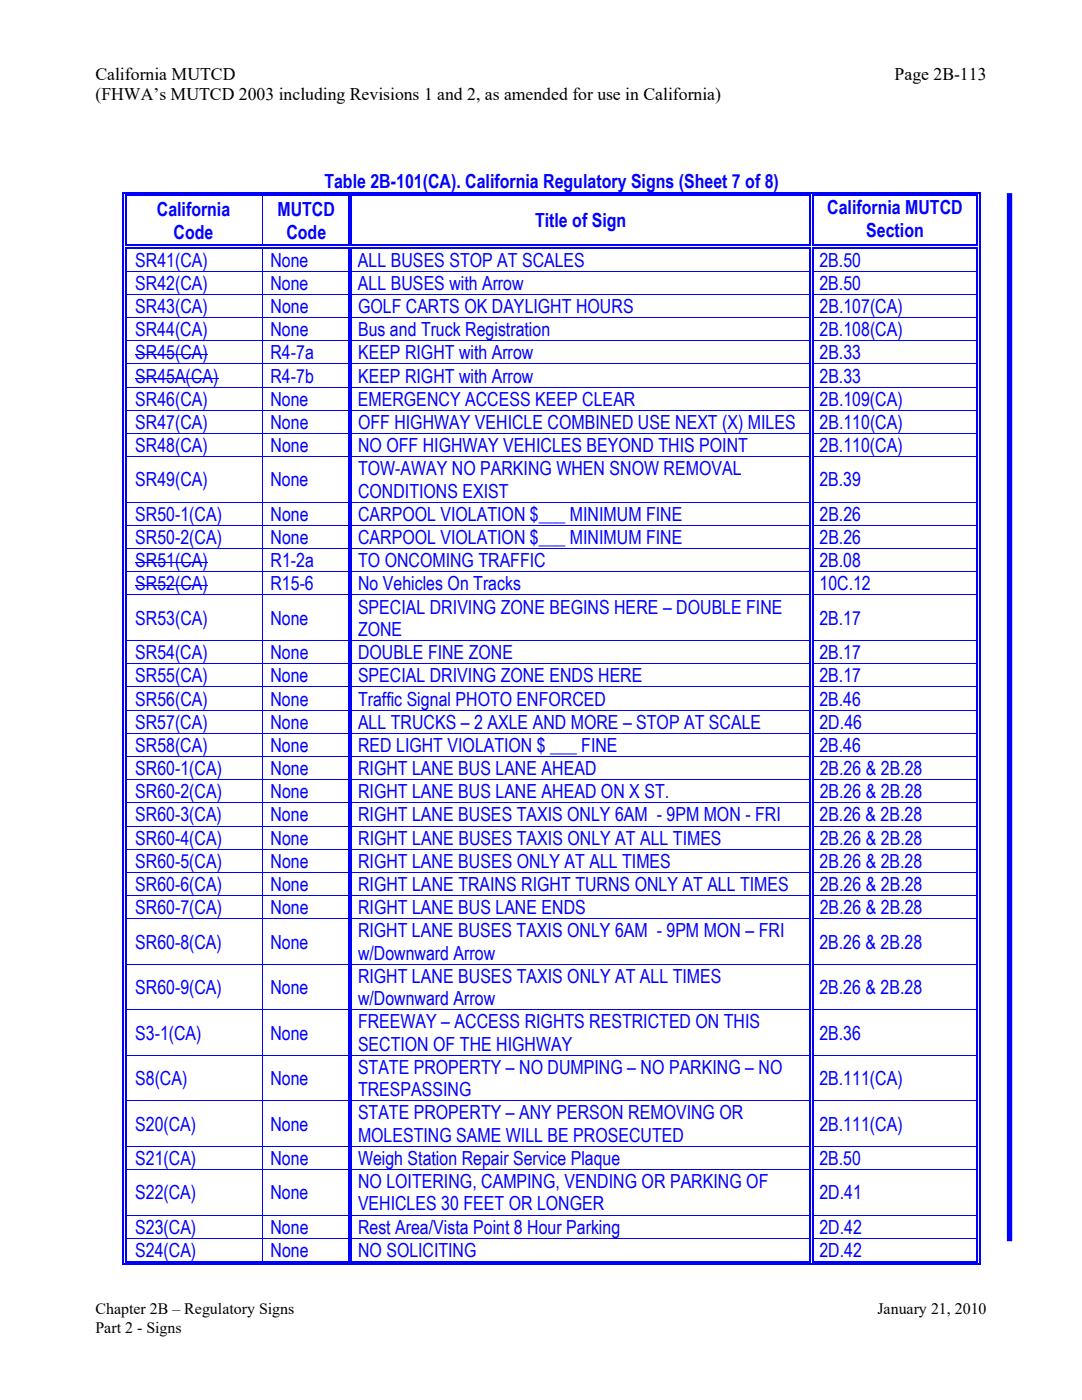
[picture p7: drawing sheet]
<svg xmlns="http://www.w3.org/2000/svg" width="216mm" height="279mm" viewBox="0 0 216 279" stroke-linecap="round" stroke-linejoin="round" font-family="sans-serif">
<defs><g id="words">
<g font-size="3.9" fill="#00f">
<text x="64.7" y="37.5">Table 2B-101(CA). California Regulatory Signs (Sheet 7 of 8)</text>
<text x="31.3" y="43.1">California</text>
<text x="34.6" y="47.6">Code</text>
<text x="55.4" y="43.1">MUTCD</text>
<text x="57.1" y="47.6">Code</text>
<text x="106.8" y="45.4">Title of Sign</text>
<text x="165.1" y="42.8">California MUTCD</text>
<text x="172.8" y="47.2">Section</text>
<text x="27" y="53.2">SR41(CA)</text>
<text x="54" y="53.2">None</text>
<text x="71.4" y="53.2">ALL BUSES STOP AT SCALES</text>
<text x="163.5" y="53.2">2B.50</text>
<text x="27" y="57.8">SR42(CA)</text>
<text x="54" y="57.8">None</text>
<text x="71.4" y="57.8">ALL BUSES with Arrow</text>
<text x="163.5" y="57.8">2B.50</text>
<text x="27" y="62.4">SR43(CA)</text>
<text x="54" y="62.4">None</text>
<text x="71.5" y="62.4">GOLF CARTS OK DAYLIGHT HOURS</text>
<text x="163.5" y="62.4">2B.107(CA)</text>
<text x="27" y="67.1">SR44(CA)</text>
<text x="27" y="71.7">SR45(CA)</text>
<text x="54" y="67.1">None</text>
<text x="54" y="71.7">R4-7a</text>
<text x="71.5" y="67.1">Bus and Truck Registration</text>
<text x="71.5" y="71.7">KEEP RIGHT with Arrow</text>
<text x="163.5" y="67.1">2B.108(CA)</text>
<text x="163.5" y="71.7">2B.33</text>
<text x="27" y="76.3">SR45A(CA)</text>
<text x="54" y="76.3">R4-7b</text>
<text x="71.5" y="76.3">KEEP RIGHT with Arrow</text>
<text x="163.5" y="76.3">2B.33</text>
<text x="27" y="81">SR46(CA)</text>
<text x="54" y="81">None</text>
<text x="71.4" y="81">EMERGENCY ACCESS KEEP CLEAR</text>
<text x="163.5" y="81">2B.109(CA)</text>
<text x="27" y="85.6">SR47(CA)</text>
<text x="54" y="85.6">None</text>
<text x="71.5" y="85.6">OFF HIGHWAY VEHICLE COMBINED USE NEXT (X) MILES</text>
<text x="163.5" y="85.6">2B.110(CA)</text>
<text x="27" y="90.2">SR48(CA)</text>
<text x="54" y="90.2">None</text>
<text x="71.4" y="94.8">TOW-AWAY NO PARKING WHEN SNOW REMOVAL</text>
<text x="71.5" y="90.2">NO OFF HIGHWAY VEHICLES BEYOND THIS POINT</text>
<text x="163.5" y="90.2">2B.110(CA)</text>
<text x="27" y="97.1">SR49(CA)</text>
<text x="54" y="97.1">None</text>
<text x="71.4" y="99.3">CONDITIONS EXIST</text>
<text x="163.5" y="97.1">2B.39</text>
<text x="27" y="103.9">SR50-1(CA)</text>
<text x="54" y="103.9">None</text>
<text x="71.5" y="103.9">CARPOOL VIOLATION $___ MINIMUM FINE</text>
<text x="163.5" y="103.9">2B.26</text>
<text x="27" y="108.6">SR50-2(CA)</text>
<text x="27" y="113.2">SR51(CA)</text>
<text x="54" y="113.2">R1-2a</text>
<text x="54" y="108.6">None</text>
<text x="71.5" y="113.2">TO ONCOMING TRAFFIC</text>
<text x="71.5" y="108.6">CARPOOL VIOLATION $___ MINIMUM FINE</text>
<text x="163.5" y="113.2">2B.08</text>
<text x="163.5" y="108.6">2B.26</text>
<text x="27" y="117.8">SR52(CA)</text>
<text x="54" y="117.8">R15-6</text>
<text x="71.4" y="117.8">No Vehicles On Tracks</text>
<text x="163.5" y="117.8">10C.12</text>
<text x="27" y="124.7">SR53(CA)</text>
<text x="54" y="124.7">None</text>
<text x="71.4" y="122.4">SPECIAL DRIVING ZONE BEGINS HERE – DOUBLE FINE</text>
<text x="163.5" y="124.7">2B.17</text>
<text x="27" y="131.5">SR54(CA)</text>
<text x="54" y="131.5">None</text>
<text x="71.4" y="126.9">ZONE</text>
<text x="71.4" y="131.5">DOUBLE FINE ZONE</text>
<text x="163.5" y="131.5">2B.17</text>
<text x="27" y="136.2">SR55(CA)</text>
<text x="54" y="136.2">None</text>
<text x="71.4" y="136.2">SPECIAL DRIVING ZONE ENDS HERE</text>
<text x="163.5" y="136.2">2B.17</text>
<text x="27" y="140.8">SR56(CA)</text>
<text x="54" y="140.8">None</text>
<text x="71.5" y="140.8">Traffic Signal PHOTO ENFORCED</text>
<text x="163.5" y="140.8">2B.46</text>
<text x="27" y="145.4">SR57(CA)</text>
<text x="54" y="145.4">None</text>
<text x="71.4" y="145.4">ALL TRUCKS – 2 AXLE AND MORE – STOP AT SCALE</text>
<text x="163.5" y="145.4">2D.46</text>
<text x="27" y="150.1">SR58(CA)</text>
<text x="27" y="154.7">SR60-1(CA)</text>
<text x="54" y="150.1">None</text>
<text x="54" y="154.7">None</text>
<text x="71.5" y="150.1">RED LIGHT VIOLATION $ ___ FINE</text>
<text x="71.5" y="154.7">RIGHT LANE BUS LANE AHEAD</text>
<text x="163.5" y="150.1">2B.46</text>
<text x="163.6" y="154.7">2B.26 &amp; 2B.28</text>
<text x="27" y="159.3">SR60-2(CA)</text>
<text x="54" y="159.3">None</text>
<text x="71.5" y="159.3">RIGHT LANE BUS LANE AHEAD ON X ST.</text>
<text x="163.6" y="159.3">2B.26 &amp; 2B.28</text>
<text x="27" y="163.9">SR60-3(CA)</text>
<text x="54" y="163.9">None</text>
<text x="71.5" y="163.9">RIGHT LANE BUSES TAXIS ONLY 6AM - 9PM MON - FRI</text>
<text x="163.5" y="163.9">2B.26 &amp; 2B.28</text>
<text x="27" y="168.6">SR60-4(CA)</text>
<text x="27" y="173.2">SR60-5(CA)</text>
<text x="54" y="173.2">None</text>
<text x="54" y="168.6">None</text>
<text x="71.5" y="173.2">RIGHT LANE BUSES ONLY AT ALL TIMES</text>
<text x="71.5" y="168.6">RIGHT LANE BUSES TAXIS ONLY AT ALL TIMES</text>
<text x="163.6" y="173.2">2B.26 &amp; 2B.28</text>
<text x="163.6" y="168.6">2B.26 &amp; 2B.28</text>
<text x="27" y="177.8">SR60-6(CA)</text>
<text x="54" y="177.8">None</text>
<text x="71.5" y="177.8">RIGHT LANE TRAINS RIGHT TURNS ONLY AT ALL TIMES</text>
<text x="163.6" y="177.8">2B.26 &amp; 2B.28</text>
<text x="27" y="182.5">SR60-7(CA)</text>
<text x="54" y="182.5">None</text>
<text x="71.5" y="182.5">RIGHT LANE BUS LANE ENDS</text>
<text x="163.6" y="182.5">2B.26 &amp; 2B.28</text>
<text x="27" y="189.3">SR60-8(CA)</text>
<text x="54" y="189.3">None</text>
<text x="71.4" y="187.1">RIGHT LANE BUSES TAXIS ONLY 6AM - 9PM MON – FRI</text>
<text x="71.4" y="191.5">w/Downward Arrow</text>
<text x="163.5" y="189.3">2B.26 &amp; 2B.28</text>
<text x="71.4" y="196.2">RIGHT LANE BUSES TAXIS ONLY AT ALL TIMES</text>
<text x="27" y="198.4">SR60-9(CA)</text>
<text x="54" y="198.4">None</text>
<text x="71.4" y="200.6">w/Downward Arrow</text>
<text x="163.5" y="198.4">2B.26 &amp; 2B.28</text>
<text x="27" y="207.5">S3-1(CA)</text>
<text x="54" y="207.5">None</text>
<text x="71.4" y="205.3">FREEWAY – ACCESS RIGHTS RESTRICTED ON THIS</text>
<text x="71.4" y="209.7">SECTION OF THE HIGHWAY</text>
<text x="163.5" y="207.5">2B.36</text>
<text x="71.4" y="214.3">STATE PROPERTY – NO DUMPING – NO PARKING – NO</text>
<text x="27" y="216.6">S8(CA)</text>
<text x="54" y="216.6">None</text>
<text x="71.4" y="218.8">TRESPASSING</text>
<text x="163.5" y="216.6">2B.111(CA)</text>
<text x="27" y="225.6">S20(CA)</text>
<text x="54" y="225.6">None</text>
<text x="71.4" y="223.4">STATE PROPERTY – ANY PERSON REMOVING OR</text>
<text x="71.4" y="227.9">MOLESTING SAME WILL BE PROSECUTED</text>
<text x="163.5" y="225.6">2B.111(CA)</text>
<text x="27" y="232.5">S21(CA)</text>
<text x="54" y="232.5">None</text>
<text x="71.4" y="232.5">Weigh Station Repair Service Plaque</text>
<text x="163.5" y="232.5">2B.50</text>
<text x="27" y="239.4">S22(CA)</text>
<text x="54" y="239.4">None</text>
<text x="71.4" y="237.1">NO LOITERING, CAMPING, VENDING OR PARKING OF</text>
<text x="163.5" y="239.3">2D.41</text>
<text x="71.4" y="241.6">VEHICLES 30 FEET OR LONGER</text>
<text x="27" y="246.2">S23(CA)</text>
<text x="27" y="250.8">S24(CA)</text>
<text x="54" y="246.2">None</text>
<text x="54" y="250.8">None</text>
<text x="71.4" y="246.2">Rest Area/Vista Point 8 Hour Parking</text>
<text x="71.5" y="250.8">NO SOLICITING</text>
<text x="163.5" y="250.8">2D.42</text>
<text x="163.5" y="246.2">2D.42</text>
</g>
<g font-size="3.5">
<text x="19" y="15.9">California MUTCD</text>
<text x="178.5" y="15.9">Page 2B-113</text>
<text x="19" y="20">(FHWA’s MUTCD 2003 including Revisions 1 and 2, as amended for use in California)</text>
</g>
<g font-size="3.2">
<text x="19" y="262.3">Chapter 2B – Regulatory Signs</text>
<text x="175.1" y="262.3">January 21, 2010</text>
<text x="19" y="265.9">Part 2 - Signs</text>
</g>
</g></defs>
<g fill="#00f">
<path d="M24.5 38.4h.2v.8h-.2z"/>
<path d="M24.5 38.4h.8v.2h-.8z"/>
<path d="M25 38.9h.3v.3h-.3z"/>
<path d="M25 38.9h.3v.2h-.3z"/>
<path d="M25.3 38.4h.7v.2h-.7z"/>
<path d="M25.3 38.9h.7v.2h-.7z"/>
</g>
<path d="M26 38.5h26.3M26 39h26.3" fill="none" stroke="#00f" stroke-width=".25"/>
<g fill="#00f">
<path d="M52.3 39.1l.2 .1z"/>
<path d="M52.3 38.4h.8v.2h-.8z"/>
<path d="M52.3 38.9h.8v.2h-.8z"/>
</g>
<path d="M53.1 38.5h16.4M53.1 39h16.4" fill="none" stroke="#00f" stroke-width=".25"/>
<g fill="#00f">
<path d="M70 39.1l.2 .1z"/>
<path d="M69.5 39.1l.2 .1z"/>
<path d="M69.5 38.4h.7v.2h-.7z"/>
<path d="M69.5 38.9h.2v.2h-.2z"/>
<path d="M70 38.9h.2v.2h-.2z"/>
</g>
<path d="M70.2 38.5h91.3M70.2 39h91.3" fill="none" stroke="#00f" stroke-width=".25"/>
<g fill="#00f">
<path d="M162.1 39.1l.2 .1z"/>
<path d="M161.5 39.1l.3 .1z"/>
<path d="M161.5 38.4h.8v.2h-.8z"/>
<path d="M161.5 38.9h.3v.2h-.3z"/>
<path d="M162.1 38.9h.2v.2h-.2z"/>
</g>
<path d="M162.3 38.5h32.6M162.3 39h32.6" fill="none" stroke="#00f" stroke-width=".25"/>
<g fill="#00f">
<path d="M195.4 38.4h.2v.8h-.2z"/>
<path d="M194.9 38.4h.7v.2h-.7z"/>
<path d="M194.9 38.9h.2v.3h-.2z"/>
<path d="M194.9 38.9h.2v.2h-.2z"/>
</g>
<path d="M24.6 39.2v9.6M25.1 39.2v9.6M69.6 39.2v9.6M70.1 39.2v9.6M161.7 39.2v9.6M162.2 39.2v9.6M195 39.2v9.6M195.5 39.2v9.6" fill="none" stroke="#00f" stroke-width=".25"/>
<path d="M52.4 39.2v9.6" fill="none" stroke="#00f" stroke-width=".2"/>
<g fill="#00f">
<path d="M25 49.6h.3z"/>
<path d="M24.5 48.8h.2v.8h-.2z"/>
<path d="M25 48.8h.3v.2h-.3z"/>
<path d="M25 49.3h.3v.3h-.3z"/>
</g>
<path d="M25.3 48.9h27M25.3 49.4h27" fill="none" stroke="#00f" stroke-width=".25"/>
<g fill="#00f">
<path d="M52.3 49.6h.2z"/>
<path d="M52.3 48.8h.8v.2h-.8z"/>
<path d="M52.3 49.3h.8v.3h-.8z"/>
</g>
<path d="M53.1 48.9h16.4M53.1 49.4h16.4" fill="none" stroke="#00f" stroke-width=".25"/>
<g fill="#00f">
<path d="M70 49.6h.2z"/>
<path d="M69.5 49.6h.2z"/>
<path d="M69.5 48.8h.2v.2h-.2z"/>
<path d="M69.5 49.3h.2v.3h-.2z"/>
<path d="M70 48.8h.2v.2h-.2z"/>
<path d="M70 49.3h.2v.3h-.2z"/>
</g>
<path d="M70.2 48.9h91.3M70.2 49.4h91.3" fill="none" stroke="#00f" stroke-width=".25"/>
<g fill="#00f">
<path d="M162.1 49.6h.2z"/>
<path d="M161.5 49.6h.3z"/>
<path d="M161.5 48.8h.3v.2h-.3z"/>
<path d="M161.5 49.3h.3v.3h-.3z"/>
<path d="M162.1 48.8h.2v.2h-.2z"/>
<path d="M162.1 49.3h.2v.3h-.2z"/>
</g>
<path d="M162.3 48.9h32.6M162.3 49.4h32.6" fill="none" stroke="#00f" stroke-width=".25"/>
<g fill="#00f">
<path d="M195.4 49.6h.2z"/>
<path d="M194.9 49.6h.2z"/>
<path d="M194.9 48.8h.2v.2h-.2z"/>
<path d="M194.9 49.3h.2v.3h-.2z"/>
<path d="M195.4 48.8h.2v.8h-.2z"/>
</g>
<path d="M24.6 49.6v4.4M25.1 49.6v4.4M69.6 49.6v4.4M70.1 49.6v4.4M161.7 49.6v4.4M162.2 49.6v4.4M195 49.6v4.4M195.5 49.6v4.4" fill="none" stroke="#00f" stroke-width=".25"/>
<path d="M52.4 49.6v4.4" fill="none" stroke="#00f" stroke-width=".2"/>
<g fill="#00f">
<path d="M25 54h.3v.2h-.3z"/>
<path d="M24.5 54h.2v.2h-.2z"/>
</g>
<path d="M25.3 54.1h44.2" fill="none" stroke="#00f" stroke-width=".2"/>
<g fill="#00f">
<path d="M70 54h.2v.2h-.2z"/>
<path d="M69.5 54h.2v.2h-.2z"/>
</g>
<path d="M70.2 54.1h91.3" fill="none" stroke="#00f" stroke-width=".2"/>
<g fill="#00f">
<path d="M162.1 54h.2v.2h-.2z"/>
<path d="M161.5 54h.3v.2h-.3z"/>
</g>
<path d="M162.3 54.1h32.6" fill="none" stroke="#00f" stroke-width=".2"/>
<g fill="#00f">
<path d="M195.4 54h.2v.2h-.2z"/>
<path d="M194.9 54h.2v.2h-.2z"/>
</g>
<path d="M24.6 54.2v4.5M25.1 54.2v4.5M69.6 54.2v4.5M70.1 54.2v4.5M161.7 54.2v4.5M162.2 54.2v4.5M195 54.2v4.5M195.5 54.2v4.5" fill="none" stroke="#00f" stroke-width=".25"/>
<path d="M52.4 54.2v4.5" fill="none" stroke="#00f" stroke-width=".2"/>
<g fill="#00f">
<path d="M25 58.7h.3v.1h-.3z"/>
<path d="M24.5 58.7h.2v.1h-.2z"/>
</g>
<path d="M25.3 58.7h44.2" fill="none" stroke="#00f" stroke-width=".2"/>
<g fill="#00f">
<path d="M70 58.7h.2v.1h-.2z"/>
<path d="M69.5 58.7h.2v.1h-.2z"/>
</g>
<path d="M70.2 58.7h91.3" fill="none" stroke="#00f" stroke-width=".2"/>
<g fill="#00f">
<path d="M162.1 58.7h.2v.1h-.2z"/>
<path d="M161.5 58.7h.3v.1h-.3z"/>
</g>
<path d="M162.3 58.7h32.6" fill="none" stroke="#00f" stroke-width=".2"/>
<g fill="#00f">
<path d="M195.4 58.7h.2v.1h-.2z"/>
<path d="M194.9 58.7h.2v.1h-.2z"/>
</g>
<path d="M24.6 58.8v4.5M25.1 58.8v4.5M69.6 58.8v4.5M70.1 58.8v4.5M161.7 58.8v4.5M162.2 58.8v4.5M195 58.8v4.5M195.5 58.8v4.5" fill="none" stroke="#00f" stroke-width=".25"/>
<path d="M52.4 58.8v4.5" fill="none" stroke="#00f" stroke-width=".2"/>
<g fill="#00f">
<path d="M25 63.3h.3v.2h-.3z"/>
<path d="M24.5 63.3h.2v.2h-.2z"/>
</g>
<path d="M25.3 63.4h44.2" fill="none" stroke="#00f" stroke-width=".2"/>
<g fill="#00f">
<path d="M70 63.3h.2v.2h-.2z"/>
<path d="M69.5 63.3h.2v.2h-.2z"/>
</g>
<path d="M70.2 63.4h91.3" fill="none" stroke="#00f" stroke-width=".2"/>
<g fill="#00f">
<path d="M162.1 63.3h.2v.2h-.2z"/>
<path d="M161.5 63.3h.3v.2h-.3z"/>
</g>
<path d="M162.3 63.4h32.6" fill="none" stroke="#00f" stroke-width=".2"/>
<g fill="#00f">
<path d="M195.4 63.3h.2v.2h-.2z"/>
<path d="M194.9 63.3h.2v.2h-.2z"/>
</g>
<path d="M24.6 63.5v4.4M25.1 63.5v4.4M69.6 63.5v4.4M70.1 63.5v4.4M161.7 63.5v4.4M162.2 63.5v4.4M195 63.5v4.4M195.5 63.5v4.4" fill="none" stroke="#00f" stroke-width=".25"/>
<path d="M27 70.8h14.5M52.4 63.5v4.4" fill="none" stroke="#00f" stroke-width=".2"/>
<g fill="#00f">
<path d="M25 67.9h.3v.2h-.3z"/>
<path d="M24.5 67.9h.2v.2h-.2z"/>
</g>
<path d="M25.3 68h44.2" fill="none" stroke="#00f" stroke-width=".2"/>
<g fill="#00f">
<path d="M70 67.9h.2v.2h-.2z"/>
<path d="M69.5 67.9h.2v.2h-.2z"/>
</g>
<path d="M70.2 68h91.3" fill="none" stroke="#00f" stroke-width=".2"/>
<g fill="#00f">
<path d="M162.1 67.9h.2v.2h-.2z"/>
<path d="M161.5 67.9h.3v.2h-.3z"/>
</g>
<path d="M162.3 68h32.6" fill="none" stroke="#00f" stroke-width=".2"/>
<g fill="#00f">
<path d="M195.4 67.9h.2v.2h-.2z"/>
<path d="M194.9 67.9h.2v.2h-.2z"/>
</g>
<path d="M24.6 68.1v4.5M25.1 68.1v4.5M69.6 68.1v4.5M70.1 68.1v4.5M161.7 68.1v4.5M162.2 68.1v4.5M195 68.1v4.5M195.5 68.1v4.5" fill="none" stroke="#00f" stroke-width=".25"/>
<path d="M27 75.4h16.6M52.4 68.1v4.5" fill="none" stroke="#00f" stroke-width=".2"/>
<g fill="#00f">
<path d="M25 72.6h.3v.1h-.3z"/>
<path d="M24.5 72.6h.2v.1h-.2z"/>
</g>
<path d="M25.3 72.6h44.2" fill="none" stroke="#00f" stroke-width=".2"/>
<g fill="#00f">
<path d="M70 72.6h.2v.1h-.2z"/>
<path d="M69.5 72.6h.2v.1h-.2z"/>
</g>
<path d="M70.2 72.6h91.3" fill="none" stroke="#00f" stroke-width=".2"/>
<g fill="#00f">
<path d="M162.1 72.6h.2v.1h-.2z"/>
<path d="M161.5 72.6h.3v.1h-.3z"/>
</g>
<path d="M162.3 72.6h32.6" fill="none" stroke="#00f" stroke-width=".2"/>
<g fill="#00f">
<path d="M195.4 72.6h.2v.1h-.2z"/>
<path d="M194.9 72.6h.2v.1h-.2z"/>
</g>
<path d="M24.6 72.7v4.5M25.1 72.7v4.5M69.6 72.7v4.5M70.1 72.7v4.5M161.7 72.7v4.5M162.2 72.7v4.5M195 72.7v4.5M195.5 72.7v4.5" fill="none" stroke="#00f" stroke-width=".25"/>
<path d="M52.4 72.7v4.5" fill="none" stroke="#00f" stroke-width=".2"/>
<g fill="#00f">
<path d="M25 77.2h.3v.1h-.3z"/>
<path d="M24.5 77.2h.2v.1h-.2z"/>
</g>
<path d="M25.3 77.3h44.2" fill="none" stroke="#00f" stroke-width=".2"/>
<g fill="#00f">
<path d="M70 77.2h.2v.1h-.2z"/>
<path d="M69.5 77.2h.2v.1h-.2z"/>
</g>
<path d="M70.2 77.3h91.3" fill="none" stroke="#00f" stroke-width=".2"/>
<g fill="#00f">
<path d="M162.1 77.2h.2v.1h-.2z"/>
<path d="M161.5 77.2h.3v.1h-.3z"/>
</g>
<path d="M162.3 77.3h32.6" fill="none" stroke="#00f" stroke-width=".2"/>
<g fill="#00f">
<path d="M195.4 77.2h.2v.1h-.2z"/>
<path d="M194.9 77.2h.2v.1h-.2z"/>
</g>
<path d="M24.6 77.3v4.5M25.1 77.3v4.5M69.6 77.3v4.5M70.1 77.3v4.5M161.7 77.3v4.5M162.2 77.3v4.5M195 77.3v4.5M195.5 77.3v4.5" fill="none" stroke="#00f" stroke-width=".25"/>
<path d="M52.4 77.3v4.5" fill="none" stroke="#00f" stroke-width=".2"/>
<g fill="#00f">
<path d="M25 81.8h.3v.2h-.3z"/>
<path d="M24.5 81.8h.2v.2h-.2z"/>
</g>
<path d="M25.3 81.9h44.2" fill="none" stroke="#00f" stroke-width=".2"/>
<g fill="#00f">
<path d="M70 81.8h.2v.2h-.2z"/>
<path d="M69.5 81.8h.2v.2h-.2z"/>
</g>
<path d="M70.2 81.9h91.3" fill="none" stroke="#00f" stroke-width=".2"/>
<g fill="#00f">
<path d="M162.1 81.8h.2v.2h-.2z"/>
<path d="M161.5 81.8h.3v.2h-.3z"/>
</g>
<path d="M162.3 81.9h32.6" fill="none" stroke="#00f" stroke-width=".2"/>
<g fill="#00f">
<path d="M195.4 81.8h.2v.2h-.2z"/>
<path d="M194.9 81.8h.2v.2h-.2z"/>
</g>
<path d="M24.6 82v4.4M25.1 82v4.4M69.6 82v4.4M70.1 82v4.4M161.7 82v4.4M162.2 82v4.4M195 82v4.4M195.5 82v4.4" fill="none" stroke="#00f" stroke-width=".25"/>
<path d="M52.4 82v4.4" fill="none" stroke="#00f" stroke-width=".2"/>
<g fill="#00f">
<path d="M25 86.4h.3v.2h-.3z"/>
<path d="M24.5 86.4h.2v.2h-.2z"/>
</g>
<path d="M25.3 86.5h44.2" fill="none" stroke="#00f" stroke-width=".2"/>
<g fill="#00f">
<path d="M70 86.4h.2v.2h-.2z"/>
<path d="M69.5 86.4h.2v.2h-.2z"/>
</g>
<path d="M70.2 86.5h91.3" fill="none" stroke="#00f" stroke-width=".2"/>
<g fill="#00f">
<path d="M162.1 86.4h.2v.2h-.2z"/>
<path d="M161.5 86.4h.3v.2h-.3z"/>
</g>
<path d="M162.3 86.5h32.6" fill="none" stroke="#00f" stroke-width=".2"/>
<g fill="#00f">
<path d="M195.4 86.4h.2v.2h-.2z"/>
<path d="M194.9 86.4h.2v.2h-.2z"/>
</g>
<path d="M24.6 86.6v4.5M25.1 86.6v4.5M69.6 86.6v4.5M70.1 86.6v4.5M161.7 86.6v4.5M162.2 86.6v4.5M195 86.6v4.5M195.5 86.6v4.5" fill="none" stroke="#00f" stroke-width=".25"/>
<path d="M52.4 86.6v4.5" fill="none" stroke="#00f" stroke-width=".2"/>
<g fill="#00f">
<path d="M25 91.1h.3v.1h-.3z"/>
<path d="M24.5 91.1h.2v.1h-.2z"/>
</g>
<path d="M25.3 91.1h44.2" fill="none" stroke="#00f" stroke-width=".2"/>
<g fill="#00f">
<path d="M70 91.1h.2v.1h-.2z"/>
<path d="M69.5 91.1h.2v.1h-.2z"/>
</g>
<path d="M70.2 91.1h91.3" fill="none" stroke="#00f" stroke-width=".2"/>
<g fill="#00f">
<path d="M162.1 91.1h.2v.1h-.2z"/>
<path d="M161.5 91.1h.3v.1h-.3z"/>
</g>
<path d="M162.3 91.1h32.6" fill="none" stroke="#00f" stroke-width=".2"/>
<g fill="#00f">
<path d="M195.4 91.1h.2v.1h-.2z"/>
<path d="M194.9 91.1h.2v.1h-.2z"/>
</g>
<path d="M24.6 91.2v8.9M25.1 91.2v8.9M69.6 91.2v8.9M70.1 91.2v8.9M161.7 91.2v8.9M162.2 91.2v8.9M195 91.2v8.9M195.5 91.2v8.9" fill="none" stroke="#00f" stroke-width=".25"/>
<path d="M52.4 91.2v8.9" fill="none" stroke="#00f" stroke-width=".2"/>
<g fill="#00f">
<path d="M25 100.1h.3v.2h-.3z"/>
<path d="M24.5 100.1h.2v.2h-.2z"/>
</g>
<path d="M25.3 100.2h44.2" fill="none" stroke="#00f" stroke-width=".2"/>
<g fill="#00f">
<path d="M70 100.1h.2v.2h-.2z"/>
<path d="M69.5 100.1h.2v.2h-.2z"/>
</g>
<path d="M70.2 100.2h91.3" fill="none" stroke="#00f" stroke-width=".2"/>
<g fill="#00f">
<path d="M162.1 100.1h.2v.2h-.2z"/>
<path d="M161.5 100.1h.3v.2h-.3z"/>
</g>
<path d="M162.3 100.2h32.6" fill="none" stroke="#00f" stroke-width=".2"/>
<g fill="#00f">
<path d="M195.4 100.1h.2v.2h-.2z"/>
<path d="M194.9 100.1h.2v.2h-.2z"/>
</g>
<path d="M24.6 100.3v4.5M25.1 100.3v4.5M69.6 100.3v4.5M70.1 100.3v4.5M161.7 100.3v4.5M162.2 100.3v4.5M195 100.3v4.5M195.5 100.3v4.5" fill="none" stroke="#00f" stroke-width=".25"/>
<path d="M52.4 100.3v4.5" fill="none" stroke="#00f" stroke-width=".2"/>
<g fill="#00f">
<path d="M25 104.8h.3v.1h-.3z"/>
<path d="M24.5 104.8h.2v.1h-.2z"/>
</g>
<path d="M25.3 104.9h44.2" fill="none" stroke="#00f" stroke-width=".2"/>
<g fill="#00f">
<path d="M70 104.8h.2v.1h-.2z"/>
<path d="M69.5 104.8h.2v.1h-.2z"/>
</g>
<path d="M70.2 104.9h91.3" fill="none" stroke="#00f" stroke-width=".2"/>
<g fill="#00f">
<path d="M162.1 104.8h.2v.1h-.2z"/>
<path d="M161.5 104.8h.3v.1h-.3z"/>
</g>
<path d="M162.3 104.9h32.6" fill="none" stroke="#00f" stroke-width=".2"/>
<g fill="#00f">
<path d="M195.4 104.8h.2v.1h-.2z"/>
<path d="M194.9 104.8h.2v.1h-.2z"/>
</g>
<path d="M24.6 104.9v4.5M25.1 104.9v4.5M69.6 104.9v4.5M70.1 104.9v4.5M161.7 104.9v4.5M162.2 104.9v4.5M195 104.9v4.5M195.5 104.9v4.5" fill="none" stroke="#00f" stroke-width=".25"/>
<path d="M27 112.3h14.5M52.4 104.9v4.5" fill="none" stroke="#00f" stroke-width=".2"/>
<g fill="#00f">
<path d="M25 109.4h.3v.2h-.3z"/>
<path d="M24.5 109.4h.2v.2h-.2z"/>
</g>
<path d="M25.3 109.5h44.2" fill="none" stroke="#00f" stroke-width=".2"/>
<g fill="#00f">
<path d="M70 109.4h.2v.2h-.2z"/>
<path d="M69.5 109.4h.2v.2h-.2z"/>
</g>
<path d="M70.2 109.5h91.3" fill="none" stroke="#00f" stroke-width=".2"/>
<g fill="#00f">
<path d="M162.1 109.4h.2v.2h-.2z"/>
<path d="M161.5 109.4h.3v.2h-.3z"/>
</g>
<path d="M162.3 109.5h32.6" fill="none" stroke="#00f" stroke-width=".2"/>
<g fill="#00f">
<path d="M195.4 109.4h.2v.2h-.2z"/>
<path d="M194.9 109.4h.2v.2h-.2z"/>
</g>
<path d="M24.6 109.6v4.4M25.1 109.6v4.4M69.6 109.6v4.4M70.1 109.6v4.4M161.7 109.6v4.4M162.2 109.6v4.4M195 109.6v4.4M195.5 109.6v4.4" fill="none" stroke="#00f" stroke-width=".25"/>
<path d="M27 116.9h14.5M52.4 109.6v4.4" fill="none" stroke="#00f" stroke-width=".2"/>
<g fill="#00f">
<path d="M25 114h.3v.2h-.3z"/>
<path d="M24.5 114h.2v.2h-.2z"/>
</g>
<path d="M25.3 114.1h44.2" fill="none" stroke="#00f" stroke-width=".2"/>
<g fill="#00f">
<path d="M70 114h.2v.2h-.2z"/>
<path d="M69.5 114h.2v.2h-.2z"/>
</g>
<path d="M70.2 114.1h91.3" fill="none" stroke="#00f" stroke-width=".2"/>
<g fill="#00f">
<path d="M162.1 114h.2v.2h-.2z"/>
<path d="M161.5 114h.3v.2h-.3z"/>
</g>
<path d="M162.3 114.1h32.6" fill="none" stroke="#00f" stroke-width=".2"/>
<g fill="#00f">
<path d="M195.4 114h.2v.2h-.2z"/>
<path d="M194.9 114h.2v.2h-.2z"/>
</g>
<path d="M24.6 114.2v4.5M25.1 114.2v4.5M69.6 114.2v4.5M70.1 114.2v4.5M161.7 114.2v4.5M162.2 114.2v4.5M195 114.2v4.5M195.5 114.2v4.5" fill="none" stroke="#00f" stroke-width=".25"/>
<path d="M52.4 114.2v4.5" fill="none" stroke="#00f" stroke-width=".2"/>
<g fill="#00f">
<path d="M25 118.7h.3v.1h-.3z"/>
<path d="M24.5 118.7h.2v.1h-.2z"/>
</g>
<path d="M25.3 118.7h44.2" fill="none" stroke="#00f" stroke-width=".2"/>
<g fill="#00f">
<path d="M70 118.7h.2v.1h-.2z"/>
<path d="M69.5 118.7h.2v.1h-.2z"/>
</g>
<path d="M70.2 118.7h91.3" fill="none" stroke="#00f" stroke-width=".2"/>
<g fill="#00f">
<path d="M162.1 118.7h.2v.1h-.2z"/>
<path d="M161.5 118.7h.3v.1h-.3z"/>
</g>
<path d="M162.3 118.7h32.6" fill="none" stroke="#00f" stroke-width=".2"/>
<g fill="#00f">
<path d="M195.4 118.7h.2v.1h-.2z"/>
<path d="M194.9 118.7h.2v.1h-.2z"/>
</g>
<path d="M24.6 118.8v8.9M25.1 118.8v8.9M69.6 118.8v8.9M70.1 118.8v8.9M161.7 118.8v8.9M162.2 118.8v8.9M195 118.8v8.9M195.5 118.8v8.9" fill="none" stroke="#00f" stroke-width=".25"/>
<path d="M52.4 118.8v8.9" fill="none" stroke="#00f" stroke-width=".2"/>
<g fill="#00f">
<path d="M25 127.7h.3v.2h-.3z"/>
<path d="M24.5 127.7h.2v.2h-.2z"/>
</g>
<path d="M25.3 127.8h44.2" fill="none" stroke="#00f" stroke-width=".2"/>
<g fill="#00f">
<path d="M70 127.7h.2v.2h-.2z"/>
<path d="M69.5 127.7h.2v.2h-.2z"/>
</g>
<path d="M70.2 127.8h91.3" fill="none" stroke="#00f" stroke-width=".2"/>
<g fill="#00f">
<path d="M162.1 127.7h.2v.2h-.2z"/>
<path d="M161.5 127.7h.3v.2h-.3z"/>
</g>
<path d="M162.3 127.8h32.6" fill="none" stroke="#00f" stroke-width=".2"/>
<g fill="#00f">
<path d="M195.4 127.7h.2v.2h-.2z"/>
<path d="M194.9 127.7h.2v.2h-.2z"/>
</g>
<path d="M24.6 127.9v4.5M25.1 127.9v4.5M69.6 127.9v4.5M70.1 127.9v4.5M161.7 127.9v4.5M162.2 127.9v4.5M195 127.9v4.5M195.5 127.9v4.5" fill="none" stroke="#00f" stroke-width=".25"/>
<path d="M52.4 127.9v4.5" fill="none" stroke="#00f" stroke-width=".2"/>
<g fill="#00f">
<path d="M25 132.4h.3v.1h-.3z"/>
<path d="M24.5 132.4h.2v.1h-.2z"/>
</g>
<path d="M25.3 132.5h44.2" fill="none" stroke="#00f" stroke-width=".2"/>
<g fill="#00f">
<path d="M70 132.4h.2v.1h-.2z"/>
<path d="M69.5 132.4h.2v.1h-.2z"/>
</g>
<path d="M70.2 132.5h91.3" fill="none" stroke="#00f" stroke-width=".2"/>
<g fill="#00f">
<path d="M162.1 132.4h.2v.1h-.2z"/>
<path d="M161.5 132.4h.3v.1h-.3z"/>
</g>
<path d="M162.3 132.5h32.6" fill="none" stroke="#00f" stroke-width=".2"/>
<g fill="#00f">
<path d="M195.4 132.4h.2v.1h-.2z"/>
<path d="M194.9 132.4h.2v.1h-.2z"/>
</g>
<path d="M24.6 132.5v4.5M25.1 132.5v4.5M69.6 132.5v4.5M70.1 132.5v4.5M161.7 132.5v4.5M162.2 132.5v4.5M195 132.5v4.5M195.5 132.5v4.5" fill="none" stroke="#00f" stroke-width=".25"/>
<path d="M52.4 132.5v4.5" fill="none" stroke="#00f" stroke-width=".2"/>
<g fill="#00f">
<path d="M25 137h.3v.2h-.3z"/>
<path d="M24.5 137h.2v.2h-.2z"/>
</g>
<path d="M25.3 137.1h44.2" fill="none" stroke="#00f" stroke-width=".2"/>
<g fill="#00f">
<path d="M70 137h.2v.2h-.2z"/>
<path d="M69.5 137h.2v.2h-.2z"/>
</g>
<path d="M70.2 137.1h91.3" fill="none" stroke="#00f" stroke-width=".2"/>
<g fill="#00f">
<path d="M162.1 137h.2v.2h-.2z"/>
<path d="M161.5 137h.3v.2h-.3z"/>
</g>
<path d="M162.3 137.1h32.6" fill="none" stroke="#00f" stroke-width=".2"/>
<g fill="#00f">
<path d="M195.4 137h.2v.2h-.2z"/>
<path d="M194.9 137h.2v.2h-.2z"/>
</g>
<path d="M24.6 137.2v4.4M25.1 137.2v4.4M69.6 137.2v4.4M70.1 137.2v4.4M161.7 137.2v4.4M162.2 137.2v4.4M195 137.2v4.4M195.5 137.2v4.4" fill="none" stroke="#00f" stroke-width=".25"/>
<path d="M52.4 137.2v4.4" fill="none" stroke="#00f" stroke-width=".2"/>
<g fill="#00f">
<path d="M25 141.6h.3v.2h-.3z"/>
<path d="M24.5 141.6h.2v.2h-.2z"/>
</g>
<path d="M25.3 141.7h44.2" fill="none" stroke="#00f" stroke-width=".2"/>
<g fill="#00f">
<path d="M70 141.6h.2v.2h-.2z"/>
<path d="M69.5 141.6h.2v.2h-.2z"/>
</g>
<path d="M70.2 141.7h91.3" fill="none" stroke="#00f" stroke-width=".2"/>
<g fill="#00f">
<path d="M162.1 141.6h.2v.2h-.2z"/>
<path d="M161.5 141.6h.3v.2h-.3z"/>
</g>
<path d="M162.3 141.7h32.6" fill="none" stroke="#00f" stroke-width=".2"/>
<g fill="#00f">
<path d="M195.4 141.6h.2v.2h-.2z"/>
<path d="M194.9 141.6h.2v.2h-.2z"/>
</g>
<path d="M24.6 141.8v4.5M25.1 141.8v4.5M69.6 141.8v4.5M70.1 141.8v4.5M161.7 141.8v4.5M162.2 141.8v4.5M195 141.8v4.5M195.5 141.8v4.5" fill="none" stroke="#00f" stroke-width=".25"/>
<path d="M52.4 141.8v4.5" fill="none" stroke="#00f" stroke-width=".2"/>
<g fill="#00f">
<path d="M25 146.3h.3v.1h-.3z"/>
<path d="M24.5 146.3h.2v.1h-.2z"/>
</g>
<path d="M25.3 146.3h44.2" fill="none" stroke="#00f" stroke-width=".2"/>
<g fill="#00f">
<path d="M70 146.3h.2v.1h-.2z"/>
<path d="M69.5 146.3h.2v.1h-.2z"/>
</g>
<path d="M70.2 146.3h91.3" fill="none" stroke="#00f" stroke-width=".2"/>
<g fill="#00f">
<path d="M162.1 146.3h.2v.1h-.2z"/>
<path d="M161.5 146.3h.3v.1h-.3z"/>
</g>
<path d="M162.3 146.3h32.6" fill="none" stroke="#00f" stroke-width=".2"/>
<g fill="#00f">
<path d="M195.4 146.3h.2v.1h-.2z"/>
<path d="M194.9 146.3h.2v.1h-.2z"/>
</g>
<path d="M24.6 146.4v4.5M25.1 146.4v4.5M69.6 146.4v4.5M70.1 146.4v4.5M161.7 146.4v4.5M162.2 146.4v4.5M195 146.4v4.5M195.5 146.4v4.5" fill="none" stroke="#00f" stroke-width=".25"/>
<path d="M52.4 146.4v4.5" fill="none" stroke="#00f" stroke-width=".2"/>
<g fill="#00f">
<path d="M25 150.9h.3v.2h-.3z"/>
<path d="M24.5 150.9h.2v.2h-.2z"/>
</g>
<path d="M25.3 151h44.2" fill="none" stroke="#00f" stroke-width=".2"/>
<g fill="#00f">
<path d="M70 150.9h.2v.2h-.2z"/>
<path d="M69.5 150.9h.2v.2h-.2z"/>
</g>
<path d="M70.2 151h91.3" fill="none" stroke="#00f" stroke-width=".2"/>
<g fill="#00f">
<path d="M162.1 150.9h.2v.2h-.2z"/>
<path d="M161.5 150.9h.3v.2h-.3z"/>
</g>
<path d="M162.3 151h32.6" fill="none" stroke="#00f" stroke-width=".2"/>
<g fill="#00f">
<path d="M195.4 150.9h.2v.2h-.2z"/>
<path d="M194.9 150.9h.2v.2h-.2z"/>
</g>
<path d="M24.6 151.1v4.4M25.1 151.1v4.4M69.6 151.1v4.4M70.1 151.1v4.4M161.7 151.1v4.4M162.2 151.1v4.4M195 151.1v4.4M195.5 151.1v4.4" fill="none" stroke="#00f" stroke-width=".25"/>
<path d="M52.4 151.1v4.4" fill="none" stroke="#00f" stroke-width=".2"/>
<g fill="#00f">
<path d="M25 155.5h.3v.2h-.3z"/>
<path d="M24.5 155.5h.2v.2h-.2z"/>
</g>
<path d="M25.3 155.6h44.2" fill="none" stroke="#00f" stroke-width=".2"/>
<g fill="#00f">
<path d="M70 155.5h.2v.2h-.2z"/>
<path d="M69.5 155.5h.2v.2h-.2z"/>
</g>
<path d="M70.2 155.6h91.3" fill="none" stroke="#00f" stroke-width=".2"/>
<g fill="#00f">
<path d="M162.1 155.5h.2v.2h-.2z"/>
<path d="M161.5 155.5h.3v.2h-.3z"/>
</g>
<path d="M162.3 155.6h32.6" fill="none" stroke="#00f" stroke-width=".2"/>
<g fill="#00f">
<path d="M195.4 155.5h.2v.2h-.2z"/>
<path d="M194.9 155.5h.2v.2h-.2z"/>
</g>
<path d="M24.6 155.7v4.4M25.1 155.7v4.4M69.6 155.7v4.4M70.1 155.7v4.4M161.7 155.7v4.4M162.2 155.7v4.4M195 155.7v4.4M195.5 155.7v4.4" fill="none" stroke="#00f" stroke-width=".25"/>
<path d="M52.4 155.7v4.4" fill="none" stroke="#00f" stroke-width=".2"/>
<g fill="#00f">
<path d="M25 160.1h.3v.2h-.3z"/>
<path d="M24.5 160.1h.2v.2h-.2z"/>
</g>
<path d="M25.3 160.2h44.2" fill="none" stroke="#00f" stroke-width=".2"/>
<g fill="#00f">
<path d="M70 160.1h.2v.2h-.2z"/>
<path d="M69.5 160.1h.2v.2h-.2z"/>
</g>
<path d="M70.2 160.2h91.3" fill="none" stroke="#00f" stroke-width=".2"/>
<g fill="#00f">
<path d="M162.1 160.1h.2v.2h-.2z"/>
<path d="M161.5 160.1h.3v.2h-.3z"/>
</g>
<path d="M162.3 160.2h32.6" fill="none" stroke="#00f" stroke-width=".2"/>
<g fill="#00f">
<path d="M195.4 160.1h.2v.2h-.2z"/>
<path d="M194.9 160.1h.2v.2h-.2z"/>
</g>
<path d="M24.6 160.3v4.5M25.1 160.3v4.5M69.6 160.3v4.5M70.1 160.3v4.5M161.7 160.3v4.5M162.2 160.3v4.5M195 160.3v4.5M195.5 160.3v4.5" fill="none" stroke="#00f" stroke-width=".25"/>
<path d="M52.4 160.3v4.5" fill="none" stroke="#00f" stroke-width=".2"/>
<g fill="#00f">
<path d="M25 164.8h.3v.2h-.3z"/>
<path d="M24.5 164.8h.2v.2h-.2z"/>
</g>
<path d="M25.3 164.9h44.2" fill="none" stroke="#00f" stroke-width=".2"/>
<g fill="#00f">
<path d="M70 164.8h.2v.2h-.2z"/>
<path d="M69.5 164.8h.2v.2h-.2z"/>
</g>
<path d="M70.2 164.9h91.3" fill="none" stroke="#00f" stroke-width=".2"/>
<g fill="#00f">
<path d="M162.1 164.8h.2v.2h-.2z"/>
<path d="M161.5 164.8h.3v.2h-.3z"/>
</g>
<path d="M162.3 164.9h32.6" fill="none" stroke="#00f" stroke-width=".2"/>
<g fill="#00f">
<path d="M195.4 164.8h.2v.2h-.2z"/>
<path d="M194.9 164.8h.2v.2h-.2z"/>
</g>
<path d="M24.6 165v4.4M25.1 165v4.4M69.6 165v4.4M70.1 165v4.4M161.7 165v4.4M162.2 165v4.4M195 165v4.4M195.5 165v4.4" fill="none" stroke="#00f" stroke-width=".25"/>
<path d="M52.4 165v4.4" fill="none" stroke="#00f" stroke-width=".2"/>
<g fill="#00f">
<path d="M25 169.4h.3v.2h-.3z"/>
<path d="M24.5 169.4h.2v.2h-.2z"/>
</g>
<path d="M25.3 169.5h44.2" fill="none" stroke="#00f" stroke-width=".2"/>
<g fill="#00f">
<path d="M70 169.4h.2v.2h-.2z"/>
<path d="M69.5 169.4h.2v.2h-.2z"/>
</g>
<path d="M70.2 169.5h91.3" fill="none" stroke="#00f" stroke-width=".2"/>
<g fill="#00f">
<path d="M162.1 169.4h.2v.2h-.2z"/>
<path d="M161.5 169.4h.3v.2h-.3z"/>
</g>
<path d="M162.3 169.5h32.6" fill="none" stroke="#00f" stroke-width=".2"/>
<g fill="#00f">
<path d="M195.4 169.4h.2v.2h-.2z"/>
<path d="M194.9 169.4h.2v.2h-.2z"/>
</g>
<path d="M24.6 169.6v4.4M25.1 169.6v4.4M69.6 169.6v4.4M70.1 169.6v4.4M161.7 169.6v4.4M162.2 169.6v4.4M195 169.6v4.4M195.5 169.6v4.4" fill="none" stroke="#00f" stroke-width=".25"/>
<path d="M52.4 169.6v4.4" fill="none" stroke="#00f" stroke-width=".2"/>
<g fill="#00f">
<path d="M25 174h.3v.2h-.3z"/>
<path d="M24.5 174h.2v.2h-.2z"/>
</g>
<path d="M25.3 174.1h44.2" fill="none" stroke="#00f" stroke-width=".2"/>
<g fill="#00f">
<path d="M70 174h.2v.2h-.2z"/>
<path d="M69.5 174h.2v.2h-.2z"/>
</g>
<path d="M70.2 174.1h91.3" fill="none" stroke="#00f" stroke-width=".2"/>
<g fill="#00f">
<path d="M162.1 174h.2v.2h-.2z"/>
<path d="M161.5 174h.3v.2h-.3z"/>
</g>
<path d="M162.3 174.1h32.6" fill="none" stroke="#00f" stroke-width=".2"/>
<g fill="#00f">
<path d="M195.4 174h.2v.2h-.2z"/>
<path d="M194.9 174h.2v.2h-.2z"/>
</g>
<path d="M24.6 174.2v4.5M25.1 174.2v4.5M69.6 174.2v4.5M70.1 174.2v4.5M161.7 174.2v4.5M162.2 174.2v4.5M195 174.2v4.5M195.5 174.2v4.5" fill="none" stroke="#00f" stroke-width=".25"/>
<path d="M52.4 174.2v4.5" fill="none" stroke="#00f" stroke-width=".2"/>
<g fill="#00f">
<path d="M25 178.7h.3v.1h-.3z"/>
<path d="M24.5 178.7h.2v.1h-.2z"/>
</g>
<path d="M25.3 178.8h44.2" fill="none" stroke="#00f" stroke-width=".2"/>
<g fill="#00f">
<path d="M70 178.7h.2v.1h-.2z"/>
<path d="M69.5 178.7h.2v.1h-.2z"/>
</g>
<path d="M70.2 178.8h91.3" fill="none" stroke="#00f" stroke-width=".2"/>
<g fill="#00f">
<path d="M162.1 178.7h.2v.1h-.2z"/>
<path d="M161.5 178.7h.3v.1h-.3z"/>
</g>
<path d="M162.3 178.8h32.6" fill="none" stroke="#00f" stroke-width=".2"/>
<g fill="#00f">
<path d="M195.4 178.7h.2v.1h-.2z"/>
<path d="M194.9 178.7h.2v.1h-.2z"/>
</g>
<path d="M24.6 178.8v4.5M25.1 178.8v4.5M69.6 178.8v4.5M70.1 178.8v4.5M161.7 178.8v4.5M162.2 178.8v4.5M195 178.8v4.5M195.5 178.8v4.5" fill="none" stroke="#00f" stroke-width=".25"/>
<path d="M52.4 178.8v4.5" fill="none" stroke="#00f" stroke-width=".2"/>
<g fill="#00f">
<path d="M25 183.3h.3v.2h-.3z"/>
<path d="M24.5 183.3h.2v.2h-.2z"/>
</g>
<path d="M25.3 183.4h44.2" fill="none" stroke="#00f" stroke-width=".2"/>
<g fill="#00f">
<path d="M70 183.3h.2v.2h-.2z"/>
<path d="M69.5 183.3h.2v.2h-.2z"/>
</g>
<path d="M70.2 183.4h91.3" fill="none" stroke="#00f" stroke-width=".2"/>
<g fill="#00f">
<path d="M162.1 183.3h.2v.2h-.2z"/>
<path d="M161.5 183.3h.3v.2h-.3z"/>
</g>
<path d="M162.3 183.4h32.6" fill="none" stroke="#00f" stroke-width=".2"/>
<g fill="#00f">
<path d="M195.4 183.3h.2v.2h-.2z"/>
<path d="M194.9 183.3h.2v.2h-.2z"/>
</g>
<path d="M24.6 183.5v8.9M25.1 183.5v8.9M69.6 183.5v8.9M70.1 183.5v8.9M161.7 183.5v8.9M162.2 183.5v8.9M195 183.5v8.9M195.5 183.5v8.9" fill="none" stroke="#00f" stroke-width=".25"/>
<path d="M52.4 183.5v8.9" fill="none" stroke="#00f" stroke-width=".2"/>
<g fill="#00f">
<path d="M25 192.4h.3v.2h-.3z"/>
<path d="M24.5 192.4h.2v.2h-.2z"/>
</g>
<path d="M25.3 192.5h44.2" fill="none" stroke="#00f" stroke-width=".2"/>
<g fill="#00f">
<path d="M70 192.4h.2v.2h-.2z"/>
<path d="M69.5 192.4h.2v.2h-.2z"/>
</g>
<path d="M70.2 192.5h91.3" fill="none" stroke="#00f" stroke-width=".2"/>
<g fill="#00f">
<path d="M162.1 192.4h.2v.2h-.2z"/>
<path d="M161.5 192.4h.3v.2h-.3z"/>
</g>
<path d="M162.3 192.5h32.6" fill="none" stroke="#00f" stroke-width=".2"/>
<g fill="#00f">
<path d="M195.4 192.4h.2v.2h-.2z"/>
<path d="M194.9 192.4h.2v.2h-.2z"/>
</g>
<path d="M24.6 192.6v8.9M25.1 192.6v8.9M69.6 192.6v8.9M70.1 192.6v8.9M161.7 192.6v8.9M162.2 192.6v8.9M195 192.6v8.9M195.5 192.6v8.9" fill="none" stroke="#00f" stroke-width=".25"/>
<path d="M52.4 192.6v8.9" fill="none" stroke="#00f" stroke-width=".2"/>
<g fill="#00f">
<path d="M25 201.5h.3v.1h-.3z"/>
<path d="M24.5 201.5h.2v.1h-.2z"/>
</g>
<path d="M25.3 201.5h44.2" fill="none" stroke="#00f" stroke-width=".2"/>
<g fill="#00f">
<path d="M70 201.5h.2v.1h-.2z"/>
<path d="M69.5 201.5h.2v.1h-.2z"/>
</g>
<path d="M70.2 201.5h91.3" fill="none" stroke="#00f" stroke-width=".2"/>
<g fill="#00f">
<path d="M162.1 201.5h.2v.1h-.2z"/>
<path d="M161.5 201.5h.3v.1h-.3z"/>
</g>
<path d="M162.3 201.5h32.6" fill="none" stroke="#00f" stroke-width=".2"/>
<g fill="#00f">
<path d="M195.4 201.5h.2v.1h-.2z"/>
<path d="M194.9 201.5h.2v.1h-.2z"/>
</g>
<path d="M24.6 201.6v8.9M25.1 201.6v8.9M69.6 201.6v8.9M70.1 201.6v8.9M161.7 201.6v8.9M162.2 201.6v8.9M195 201.6v8.9M195.5 201.6v8.9" fill="none" stroke="#00f" stroke-width=".25"/>
<path d="M52.4 201.6v8.9" fill="none" stroke="#00f" stroke-width=".2"/>
<g fill="#00f">
<path d="M25 210.5h.3v.2h-.3z"/>
<path d="M24.5 210.5h.2v.2h-.2z"/>
</g>
<path d="M25.3 210.6h44.2" fill="none" stroke="#00f" stroke-width=".2"/>
<g fill="#00f">
<path d="M70 210.5h.2v.2h-.2z"/>
<path d="M69.5 210.5h.2v.2h-.2z"/>
</g>
<path d="M70.2 210.6h91.3" fill="none" stroke="#00f" stroke-width=".2"/>
<g fill="#00f">
<path d="M162.1 210.5h.2v.2h-.2z"/>
<path d="M161.5 210.5h.3v.2h-.3z"/>
</g>
<path d="M162.3 210.6h32.6" fill="none" stroke="#00f" stroke-width=".2"/>
<g fill="#00f">
<path d="M195.4 210.5h.2v.2h-.2z"/>
<path d="M194.9 210.5h.2v.2h-.2z"/>
</g>
<path d="M24.6 210.7v8.9M25.1 210.7v8.9M69.6 210.7v8.9M70.1 210.7v8.9M161.7 210.7v8.9M162.2 210.7v8.9M195 210.7v8.9M195.5 210.7v8.9" fill="none" stroke="#00f" stroke-width=".25"/>
<path d="M52.4 210.7v8.9" fill="none" stroke="#00f" stroke-width=".2"/>
<g fill="#00f">
<path d="M25 219.6h.3v.2h-.3z"/>
<path d="M24.5 219.6h.2v.2h-.2z"/>
</g>
<path d="M25.3 219.7h44.2" fill="none" stroke="#00f" stroke-width=".2"/>
<g fill="#00f">
<path d="M70 219.6h.2v.2h-.2z"/>
<path d="M69.5 219.6h.2v.2h-.2z"/>
</g>
<path d="M70.2 219.7h91.3" fill="none" stroke="#00f" stroke-width=".2"/>
<g fill="#00f">
<path d="M162.1 219.6h.2v.2h-.2z"/>
<path d="M161.5 219.6h.3v.2h-.3z"/>
</g>
<path d="M162.3 219.7h32.6" fill="none" stroke="#00f" stroke-width=".2"/>
<g fill="#00f">
<path d="M195.4 219.6h.2v.2h-.2z"/>
<path d="M194.9 219.6h.2v.2h-.2z"/>
</g>
<path d="M24.6 219.8v8.9M25.1 219.8v8.9M69.6 219.8v8.9M70.1 219.8v8.9M161.7 219.8v8.9M162.2 219.8v8.9M195 219.8v8.9M195.5 219.8v8.9" fill="none" stroke="#00f" stroke-width=".25"/>
<path d="M52.4 219.8v8.9" fill="none" stroke="#00f" stroke-width=".2"/>
<g fill="#00f">
<path d="M25 228.7h.3v.2h-.3z"/>
<path d="M24.5 228.7h.2v.2h-.2z"/>
</g>
<path d="M25.3 228.8h44.2" fill="none" stroke="#00f" stroke-width=".2"/>
<g fill="#00f">
<path d="M70 228.7h.2v.2h-.2z"/>
<path d="M69.5 228.7h.2v.2h-.2z"/>
</g>
<path d="M70.2 228.8h91.3" fill="none" stroke="#00f" stroke-width=".2"/>
<g fill="#00f">
<path d="M162.1 228.7h.2v.2h-.2z"/>
<path d="M161.5 228.7h.3v.2h-.3z"/>
</g>
<path d="M162.3 228.8h32.6" fill="none" stroke="#00f" stroke-width=".2"/>
<g fill="#00f">
<path d="M195.4 228.7h.2v.2h-.2z"/>
<path d="M194.9 228.7h.2v.2h-.2z"/>
</g>
<path d="M24.6 228.9v4.4M25.1 228.9v4.4M69.6 228.9v4.4M70.1 228.9v4.4M161.7 228.9v4.4M162.2 228.9v4.4M195 228.9v4.4M195.5 228.9v4.4" fill="none" stroke="#00f" stroke-width=".25"/>
<path d="M52.4 228.9v4.4" fill="none" stroke="#00f" stroke-width=".2"/>
<g fill="#00f">
<path d="M25 233.3h.3v.2h-.3z"/>
<path d="M24.5 233.3h.2v.2h-.2z"/>
</g>
<path d="M25.3 233.4h44.2" fill="none" stroke="#00f" stroke-width=".2"/>
<g fill="#00f">
<path d="M70 233.3h.2v.2h-.2z"/>
<path d="M69.5 233.3h.2v.2h-.2z"/>
</g>
<path d="M70.2 233.4h91.3" fill="none" stroke="#00f" stroke-width=".2"/>
<g fill="#00f">
<path d="M162.1 233.3h.2v.2h-.2z"/>
<path d="M161.5 233.3h.3v.2h-.3z"/>
</g>
<path d="M162.3 233.4h32.6" fill="none" stroke="#00f" stroke-width=".2"/>
<g fill="#00f">
<path d="M195.4 233.3h.2v.2h-.2z"/>
<path d="M194.9 233.3h.2v.2h-.2z"/>
</g>
<path d="M24.6 233.5v8.9M25.1 233.5v8.9M69.6 233.5v8.9M70.1 233.5v8.9M161.7 233.5v8.9M162.2 233.5v8.9M195 233.5v8.9M195.5 233.5v8.9" fill="none" stroke="#00f" stroke-width=".25"/>
<path d="M52.4 233.5v8.9" fill="none" stroke="#00f" stroke-width=".2"/>
<g fill="#00f">
<path d="M25 242.4h.3v.2h-.3z"/>
<path d="M24.5 242.4h.2v.2h-.2z"/>
</g>
<path d="M25.3 242.5h44.2" fill="none" stroke="#00f" stroke-width=".2"/>
<g fill="#00f">
<path d="M70 242.4h.2v.2h-.2z"/>
<path d="M69.5 242.4h.2v.2h-.2z"/>
</g>
<path d="M70.2 242.5h91.3" fill="none" stroke="#00f" stroke-width=".2"/>
<g fill="#00f">
<path d="M162.1 242.4h.2v.2h-.2z"/>
<path d="M161.5 242.4h.3v.2h-.3z"/>
</g>
<path d="M162.3 242.5h32.6" fill="none" stroke="#00f" stroke-width=".2"/>
<g fill="#00f">
<path d="M195.4 242.4h.2v.2h-.2z"/>
<path d="M194.9 242.4h.2v.2h-.2z"/>
</g>
<path d="M24.6 242.6v4.5M25.1 242.6v4.5M69.6 242.6v4.5M70.1 242.6v4.5M161.7 242.6v4.5M162.2 242.6v4.5M195 242.6v4.5M195.5 242.6v4.5" fill="none" stroke="#00f" stroke-width=".25"/>
<path d="M52.4 242.6v4.5" fill="none" stroke="#00f" stroke-width=".2"/>
<g fill="#00f">
<path d="M25 247.1h.3v.1h-.3z"/>
<path d="M24.5 247.1h.2v.1h-.2z"/>
</g>
<path d="M25.3 247.1h44.2" fill="none" stroke="#00f" stroke-width=".2"/>
<g fill="#00f">
<path d="M70 247.1h.2v.1h-.2z"/>
<path d="M69.5 247.1h.2v.1h-.2z"/>
</g>
<path d="M70.2 247.1h91.3" fill="none" stroke="#00f" stroke-width=".2"/>
<g fill="#00f">
<path d="M162.1 247.1h.2v.1h-.2z"/>
<path d="M161.5 247.1h.3v.1h-.3z"/>
</g>
<path d="M162.3 247.1h32.6" fill="none" stroke="#00f" stroke-width=".2"/>
<g fill="#00f">
<path d="M195.4 247.1h.2v.1h-.2z"/>
<path d="M194.9 247.1h.2v.1h-.2z"/>
</g>
<path d="M24.6 247.2v5.3M25.1 247.2v4.5" fill="none" stroke="#00f" stroke-width=".25"/>
<g fill="#00f">
<path d="M24.5 252.2h.8v.3h-.8z"/>
<path d="M25 251.7h.3v.3h-.3z"/>
</g>
<path d="M25.3 252.3h27M25.3 251.8h27" fill="none" stroke="#00f" stroke-width=".25"/>
<path d="M52.4 247.2v4.5" fill="none" stroke="#00f" stroke-width=".2"/>
<path d="M52.3 251.7h.8v.3h-.8z" fill="#00f"/>
<path d="M52.3 252.3h17.2M53.1 251.8h16.4M69.6 247.2v4.8M70.1 247.2v4.5" fill="none" stroke="#00f" stroke-width=".25"/>
<path d="M70 251.7h.2v.3h-.2z" fill="#00f"/>
<path d="M69.5 252.3h92M70.2 251.8h91.3M161.7 247.2v4.8M162.2 247.2v4.5" fill="none" stroke="#00f" stroke-width=".25"/>
<path d="M162.1 251.7h.2v.3h-.2z" fill="#00f"/>
<path d="M161.5 252.3h33.4M162.3 251.8h32.6M195 247.2v4.5M195.5 247.2v4.5" fill="none" stroke="#00f" stroke-width=".25"/>
<g fill="#00f">
<path d="M195.4 251.7h.2v.8h-.2z"/>
<path d="M194.9 252.2h.7v.3h-.7z"/>
<path d="M194.9 251.7h.2v.3h-.2z"/>
</g>
<path d="M201.4 38.5v209.2" fill="none" stroke="#00f" stroke-width="1.1" stroke-linecap="butt"/>
<use href="#words"/>
</svg>
